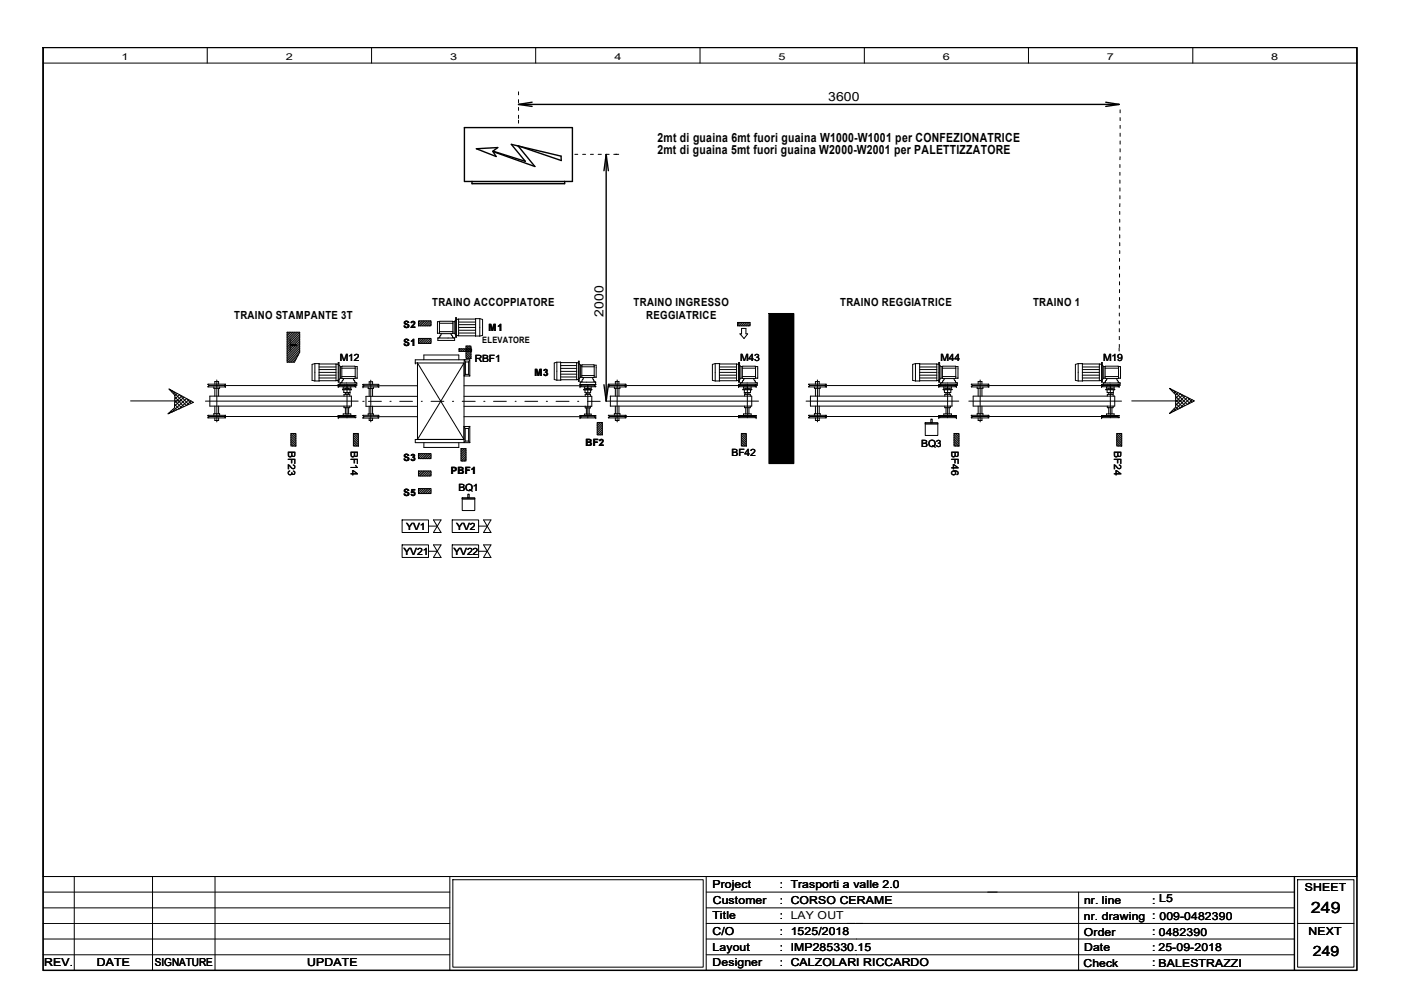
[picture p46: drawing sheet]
<svg xmlns="http://www.w3.org/2000/svg" width="297mm" height="210mm" viewBox="0 0 297 210" stroke-linecap="round" stroke-linejoin="round" font-family="sans-serif">
<defs><g id="words">
<text font-size="3.3" x="278" y="193.5">249</text>
<text font-size="3" x="278.3" y="202.6">249</text>
<g font-size="2.7">
<text x="175.6" y="21.3">3600</text>
<text x="139.4" y="30">2mt di guaina 6mt fuori guaina W1000-W1001 per CONFEZIONATRICE</text>
<text x="139.4" y="32.7">2mt di guaina 5mt fuori guaina W2000-W2001 per PALETTIZZATORE</text>
<text x="128" y="67.1" transform="rotate(-90 128 67.1)">2000</text>
</g>
<g font-size="2.4">
<text x="91.6" y="65">TRAINO ACCOPPIATORE</text>
<text x="134.3" y="65">TRAINO INGRESSO</text>
<text x="178.1" y="65">TRAINO REGGIATRICE</text>
<text x="219" y="65">TRAINO 1</text>
<text x="49.7" y="67.6">TRAINO STAMPANTE 3T</text>
<text x="137" y="67.6">REGGIATRICE</text>
</g>
<g font-size="2.3">
<text x="151.1" y="188.3">Project</text>
<text x="151.1" y="191.7">Customer</text>
<text x="165.4" y="188.3">: Trasporti a valle 2.0</text>
<text x="165.4" y="191.6">: CORSO CERAME</text>
<text x="229.9" y="191.6">nr. line</text>
<text x="244.3" y="191.6">: L5</text>
<text x="276.6" y="188.9">SHEET</text>
<text x="151.1" y="194.9">Title</text>
<text x="165.4" y="194.9">: LAY OUT</text>
<text x="229.8" y="195">nr. drawing : 009-0482390</text>
<text x="151.1" y="198.3">C/O</text>
<text x="151.1" y="201.6">Layout</text>
<text x="165.4" y="198.3">: 1525/2018</text>
<text x="165.4" y="201.6">: IMP285330.15</text>
<text x="229.8" y="198.5">Order</text>
<text x="229.9" y="201.5">Date</text>
<text x="244.3" y="198.3">: 0482390</text>
<text x="244.3" y="201.6">: 25-09-2018</text>
<text x="277.4" y="198.2">NEXT</text>
<text x="9.4" y="204.9">REV.</text>
<text x="20.5" y="204.9">DATE</text>
<text x="32.8" y="204.9">SIGNATURE</text>
<text x="65.1" y="204.9">UPDATE</text>
<text x="151.1" y="204.9">Designer</text>
<text x="165.4" y="204.9">: CALZOLARI RICCARDO</text>
<text x="229.7" y="204.9">Check</text>
<text x="244.3" y="204.9">: BALESTRAZZI</text>
<text x="245.6" y="204.9">BALESTRAZZI</text>
</g>
<g font-size="2.1">
<text x="85.6" y="69.6">S2</text>
<text x="103.6" y="70.2">M1</text>
<text x="63" y="74.5" transform="rotate(-90 63 74.5)">T</text>
<text x="72" y="76.5">M12</text>
<text x="85.6" y="73.4">S1</text>
<text x="100.7" y="76.8">RBF1</text>
<text x="156.9" y="76.5">M43</text>
<text x="199.4" y="76.5">M44</text>
<text x="233.9" y="76.5">M19</text>
<text x="113.3" y="79.7">M3</text>
<text x="61.1" y="95.6" transform="rotate(90 61.1 95.6)">BF23</text>
<text x="74.4" y="95.6" transform="rotate(90 74.4 95.6)">BF14</text>
<text x="124.2" y="94.6">BF2</text>
<text x="195.3" y="94.7">BQ3</text>
<text x="201.8" y="95.6" transform="rotate(90 201.8 95.6)">BF46</text>
<text x="236.2" y="95.6" transform="rotate(90 236.2 95.6)">BF24</text>
<text x="85.6" y="97.7">S3</text>
<text x="95.6" y="100.4">PBF1</text>
<text x="155.1" y="96.7">BF42</text>
<text x="85.6" y="105.2">S5</text>
<text x="97.2" y="104">BQ1</text>
<text x="86.1" y="112.3">YV1</text>
<text x="96.7" y="112.3">YV2</text>
<text x="85.6" y="117.6">YV21</text>
<text x="96.1" y="117.6">YV22</text>
</g>
<g font-size="2">
<text x="25.8" y="12.7">1</text>
<text x="60.6" y="12.7">2</text>
<text x="95.4" y="12.7">3</text>
<text x="130.3" y="12.7">4</text>
<text x="165.1" y="12.7">5</text>
<text x="199.9" y="12.7">6</text>
<text x="234.7" y="12.7">7</text>
<text x="269.5" y="12.7">8</text>
</g>
<text font-size="1.9" x="102.2" y="72.7">ELEVATORE</text>
</g></defs>
<g fill="none" stroke="#000" stroke-width=".3">
<path d="M9.1 10.1h278.6v195.6h-278.6zM98.5 27.1h22.9v11.4h-22.9zM100.1 38.4v.5h19.6v-.5M101 31.5l4.5-.2-1 .7 6.9 2.2-3-3.6 10.6 2.5v.9l-9.2-3.1 3.6 4.4-8.9-3.2 .7 1.1zM109.9 22.1h127.4M109.9 22.1l2.9 .5M112.8 21.7l-2.9 .4M128.5 32.8v52.2M128.5 32.8l.5 3.4M128.5 32.8l-.4 3.4M234.4 21.7l2.9 .4M237.3 22.1l-2.9 .5"/>
<path d="M128.1 81.6l.4 3.4M129 81.6l-.5 3.4M274.4 185.8v19.9"/>
</g>
<g fill="none" stroke="#000" stroke-width=".21">
<path d="M9.1 10.1h278.6v195.6h-278.6zM9.1 10.1h278.6v175.7h-278.6zM9.1 13.4h278.6M43.9 10.1v3.3M78.8 10.1v3.3M109.9 19.5v.6M113.6 10.1v3.3M148.4 10.1v3.3M183.3 10.1v3.3M218.1 10.1v3.3M252.9 10.1v3.3M109.9 21.1v.7"/>
<path d="M109.9 22.8v.6M109.9 24.4v.7M109.9 25.5v.6M121.9 32.7h.6M123.5 32.7h.7M125.2 32.7h.6M126.8 32.7h.7M128.5 32.7h.7M130.1 32.7h1.1M237.4 34.9v.6M237.4 36.5v.7M237.4 38.2v.7"/>
<path d="M237.4 39.8v.7M237.5 23.3v.6M237.5 24.9v.7M237.5 26.6v.6M237.5 28.2v.7M237.5 29.9v.7M237.5 31.5v.7M237.5 33.2l-.1 .7M237.4 54.8v.6M237.4 56.4v.7M237.4 58.1v.7M237.4 59.7v.7"/>
<path d="M237.4 44.8v.7M237.4 46.5v.6M237.4 48.1v.7M237.4 49.8v.7M237.4 51.4v.7M237.4 53.1v.7M237.4 41.5v.7M237.4 43.2v.6M60.9 70.4h2.6v4.3l-1.1 2.1h-1.5zM61 70.4l-.1 .1M61.3 70.4l-.4 .5M61.7 70.4l-.8 .8"/>
<path d="M62.1 70.4l-1.2 1.2M62.4 70.4l-1.5 1.6M62.8 76l-.7 .8M62.8 70.4l-1.9 2M63.2 75.3l-1.5 1.5M63.2 70.4l-2.3 2.4M63.5 74.6l-2.2 2.2M63.5 74.3l-2.5 2.5M63.5 73.9l-2.6 2.6M63.5 73.5l-2.6 2.7M63.5 73.1l-2.6 2.7M63.5 72.7l-2.6 2.7"/>
<path d="M63.5 72.3l-2.6 2.7M63.5 72l-2.6 2.6M63.5 71.6l-2.6 2.7M63.5 71.2l-2.6 2.7M63.5 70.9l-2.6 2.6M63.5 70.5l-2.6 2.7M66.8 77.1l-.6 .2v3.3l.6 .2M66.8 77.1v3.7M66.8 77.1h.8M67.6 77.1l3.6 .1v3.5l-3.6 .1M67.6 77.1v3.7M67.6 79.5h3.6"/>
<path d="M67.6 79h3.6M67.6 78.4h3.6M67.6 77.8h3.6M71.7 77.2h-.5M71.7 76.9h.2v4.1h-.2zM71.9 77.4l.3 .3M72.2 77.7v2.5M72.2 77.7h.3M72.5 77.7v2.5M72.5 79.8h2.8M72.5 77.7h2.8M72.5 78.1h2.8"/>
<path d="M75.3 77.7h.4v2.5h-.4M75.3 77.7v2.5M88 77h.1M88 77h.5M88.5 77h9.9v16.2h-9.9zM88.5 77l9.9 16.2h-10.4v.7h11.6M88.7 71.8h2.7v1h-2.7zM88.7 68h2.7v1.1h-2.7zM89.1 68l-.4 .4M89.1 71.8l-.4 .3M89.4 68l-.7 .7M89.4 71.8l-.7 .7"/>
<path d="M89.8 68l-1 1.1M89.8 71.8l-1 1M89.9 76.3v-1h7.4v1M90.2 68l-1.1 1.1M90.2 71.8l-1.1 1M90.5 68l-1 1.1M90.5 71.8l-1 1M90.9 68l-1 1.1M90.9 71.8l-1 1M91.3 68l-1 1.1M91.3 71.8l-1 1M91.4 68.7l-.4 .4"/>
<path d="M91.4 68.4l-.8 .7M91.4 72.4l-.4 .4M91.4 72.1l-.8 .7M92.8 71.7v.5h3.6v-.5M92.8 71.7h3.6M93.2 68.2h-.5v2.5h.5M93.2 68.2v2.5M93.2 70.7h2.8M93.2 70.3h2.8M93.2 68.2h2.8M93.2 68.5h2.8M93.6 70.7l-.3 .5v.3l-.5 .2"/>
<path d="M95.6 70.7l.4 .6v.2l.4 .2M96 70.7h.3M96 68.2v2.5M96 68.2h.3M96.3 68.2v2.5M96.3 70.7l.3 .3M96.6 67.4h.2v4.1h-.2zM96.6 67.9l-.3 .3M96.8 71.2h4M96.8 67.6l.4 .1M97.2 70.6h3.6M97.2 70h3.6"/>
<path d="M97.2 69.4h3.6M97.2 68.8h3.6M97.2 68.3h3.6M97.3 74h2.7v.5h-2.7zM97.5 74l-.2 .2M97.9 74l-.6 .5M98.3 74l-.6 .5M98.4 77l-9.9 16.2M98.4 79.7h1.2M98.6 74l-.5 .5M98.7 76.8l-.3-.5v3.4M98.7 79.4l-.3 .3"/>
<path d="M98.7 76.8v2.6M98.7 79.4h.7M98.7 76.8h.7M98.8 73.4h1.1v2.6h-1.1zM98.8 75.6l.4 .4M98.8 75.3l.8 .7M98.8 74.9l1.1 1M98.8 74.5l1.1 1.1M98.8 74.1l1.1 1.1M98.8 73.7l1.1 1.1M98.8 73.4l1.1 1M99 74l-.5 .5"/>
<path d="M99.1 73.4l.8 .7M99.4 76.8v2.6M99.4 79.4l.2 .3M99.4 74l-.6 .5M99.5 73.4l.4 .3M99.6 76.3h-11.6v.7M99.6 76.3v3.4M99.6 76.3l-.2 .5M99.7 74l-.5 .5M100 74.1l-.4 .4M100.8 67.6h-3.6v3.6M100.8 71.2h.9"/>
<path d="M100.8 67.6h.9M100.8 67.6v3.6M101.7 67.6l.6 .1v3.4l-.6 .1M101.7 67.6v3.6M118.1 76.8h.8M118.1 76.8l-.6 .2v3.5l.6 .1M118.1 76.8v3.8M118.9 76.8l3.4 .1v3.6l-3.4 .1M118.9 76.8v3.8M118.9 79.9h3.4M118.9 79.3h3.4M118.9 78.7h3.4"/>
<path d="M118.9 78.1h3.4M118.9 77.5h3.4M122.6 76.9h-.3M122.6 76.6h.2v4.3h-.2zM122.8 77.1l.3 .3M123.1 80h.3M123.1 77.4v2.6M123.1 77.4h.3M123.1 80l-.3 .3M123.4 77.4v2.6M123.4 80h2.6M123.4 79.6h2.6"/>
<path d="M123.4 77.4h2.6M123.4 77.8h2.6M126 77.4h.4v2.6h-.4M126 77.4v2.6M151.6 77.1h.9M151.6 77.1l-.6 .2v3.3l.6 .2M151.6 77.1v3.7M152.5 77.1l3.7 .1v3.5l-3.7 .1M152.5 79.5h3.7M152.5 79h3.7M152.5 78.4h3.7M152.5 77.8h3.7"/>
<path d="M152.5 77.1v3.7M156.4 68.4h2.6v.7h-2.6zM156.6 77.2h-.4M156.6 76.9h.2v4.1h-.2zM156.8 68.4l-.4 .3M156.8 77.4l.3 .3M157.1 77.7h.3M157.1 68.4l-.7 .7M157.1 77.7v2.5M157.2 70.8h-.3l.8 1M157.4 79.8h2.8M157.4 77.7h2.8"/>
<path d="M157.4 78.1h2.8M157.4 77.7v2.5M157.5 68.4l-.7 .7M157.9 68.4l-.8 .7M158.2 68.4l-.7 .7M158.5 70.8h-.3v-1.2h-1v1.2M158.5 70.8l-.8 1M158.6 68.4l-.7 .7M159 68.4l-.7 .7M159 68.7l-.3 .4M160.2 77.7h.5v2.5h-.5M160.2 77.7v2.5"/>
<path d="M163 66.5h5.3v31.8h-5.3zM194.1 77.1h.9M194.1 77.1l-.6 .2v3.3l.6 .2M194.1 77.1v3.7M195 77.1l3.6 .1v3.5l-3.6 .1M195 79.5h3.6M195 79h3.6M195 78.4h3.6M195 77.8h3.6M195 77.1v3.7M199 77.2h-.4M199 76.9h.2v4.1h-.2z"/>
<path d="M199.2 77.4l.3 .3M199.5 77.7h.3M199.5 77.7v2.5M199.8 79.8h2.8M199.8 77.7h2.8M199.8 78.1h2.8M199.8 77.7v2.5M202.6 77.7h.5v2.5h-.5M202.6 77.7v2.5M228.6 77.1h.9M228.6 77.1l-.6 .2v3.3l.6 .2M228.6 77.1v3.7"/>
<path d="M229.5 77.1l3.6 .1v3.5l-3.6 .1M229.5 79.5h3.6M229.5 79h3.6M229.5 78.4h3.6M229.5 77.8h3.6M229.5 77.1v3.7M233.5 77.2h-.4M233.5 76.9h.2v4.1h-.2zM233.7 77.4l.3 .3M234 77.7h.3M234 77.7v2.5M234.3 79.8h2.8"/>
<path d="M234.3 77.7h2.8M234.3 78.1h2.8M234.3 77.7v2.5M237.1 77.7h.5v2.5h-.5M237.1 77.7v2.5M237.3 73.8v.6M237.3 64.7v.7M237.3 66.4v.6M237.3 68v.7M237.3 69.7v.7M237.3 71.3v.7M237.3 73v.7"/>
<path d="M237.4 61.4v.7M237.4 63.1v.6M27.7 85h10.6M35.8 82.5l5.2 2.8-5.4 2.5 1.4-1.3 .1-2.7zM35.9 87.5v.1M36.1 82.6l-.1 .1M36.4 83.1l.2-.2 2.9 3.1 1-1M36.6 86.8l.4 .4M37 86.4l.5 .5M37 84.6l1.1-.9 1.9 2.1M37 84.9l1.5 1.5M37.1 83.1l-.4 .3"/>
<path d="M37.1 84.2l1.9 2M37.6 83.4l-.5 .5M38.6 83.9l-1.6 1.5M39 84.2l-2 1.9M40 84.8l-2 1.9-1-1M40.5 85.5l-1-1-3.1 2.9-.2-.2M43.6 85h32.3M44.1 88.1h.1M44.1 88.1l.2 .1-.2 .4h3.7l-.2-.2v-.2l.2-.1M44.1 88.1h3.7M44.1 81.4h3.7l-.2 .2 .2 .4h-3.7l.2-.1zM44.3 88.3h30.9"/>
<path d="M44.3 81.7h30.9M44.5 84h30v2.1h-30zM45.3 82v.3h1.3v-.3M45.3 88.1v-.4h1.3v.4M45.5 81.4v-.5h.9v.5M45.5 88.6v.6h.9v-.6M45.5 82.3v1.7M45.5 86.1v1.6M46 80.6v8.9M46.4 82.3v1.7M46.4 86.1v1.6M47.8 88.1h.1"/>
<path d="M47.8 81.9h.1M61.7 91.9h1v2.7h-1zM61.7 94.2l.4 .4M61.7 93.8l.7 .8M61.7 93.4l1 1.1M61.7 93.1l1 1M61.7 92.7l1 1.1M61.7 92.3l1 1.1M61.7 91.9l1 1.1M62 91.9l.7 .7M62.4 91.9l.3 .3M66.8 80.8h.8"/>
<path d="M67.6 80.1h3.6M71.2 80.7h.5M71.7 88.6h.1M71.7 88.1h.1M71.7 82h.1M71.7 81.5h.1M71.7 81.5h3.7M71.7 88.1h3.7M71.7 88.1l.3 .1v.2l-.3 .2M71.7 82h3.7M71.7 81.5l.3 .1v.3l-.3 .1M72.1 81.2v.5h3.5v-.5"/>
<path d="M72.1 81.2h3.5M72.2 80.2h.3M72.2 80.2l-.3 .3M72.5 80.2h2.8M72.6 82.5h1.9v.1h-1.9zM72.8 82v.3h1.6v-.3M72.8 88.1v-.3h1.6v.3M72.9 80.3l-.4 .8-.4 .1M72.9 82.6v.6h1.3M72.9 84v-.4h1.3v.4M72.9 86.1v.3h1.3v-.3M73.2 82.3v.2"/>
<path d="M73.2 83.2v.4M73.2 86.4v1.4M73.6 81.5v7.1M73.9 82.3v.2M73.9 83.2v.4M73.9 86.4v1.4M74.2 83.2h.1M74.2 82.6v.6M74.9 80.3l.3 .5v.3l.4 .1M74.9 91.9h1.1v2.7h-1.1zM74.9 94.2l.4 .4M74.9 93.8l.8 .8"/>
<path d="M74.9 93.4l1.1 1.1M74.9 93.1l1.1 1M74.9 92.7l1.1 1.1M74.9 92.3l1.1 1.1M74.9 91.9l1.1 1.1M75.3 91.9l.7 .7M75.4 88.1h.1M75.4 82h.1M75.4 81.5h.1M75.4 88.1l-.2 .1v.2l.2 .2h-3.7M75.4 81.5l-.2 .1v.3l.2 .1M75.6 91.9l.4 .3"/>
<path d="M76.9 85.1h.3M77 82h.1M77 81.5h.1M77 88.1h3.3l-.2 .4 .2 .1h-3.3l.1-.1zM77 81.5h3.3l-.2 .2v.2l.2 .1M77 81.5l.1 .2-.1 .3M77.1 81.8h11.4M77.1 88.3h11.4M78.1 88.1v-.3h1.1v.3M78.1 82v.4h1.1v-.4M78.1 85.1h2.8M78.3 88.6v.6h.7v-.6"/>
<path d="M78.3 81.5v-.6h.7v.6M78.3 82.4v1.6M78.3 86.1v1.7M78.6 80.6v8.9M79 82.4v1.6M79 86.1v1.7M80.3 88.1h.1M80.3 82h.1M80.3 82h-3.3M82.7 85.1h.2M84.7 85.1h2.8M88.5 84h-10.9v2.1h10.9"/>
<path d="M88.7 96.2h2.7v1h-2.7zM88.7 99.9h2.7v1h-2.7zM89 96.2l-.3 .3M89.1 99.9l-.4 .3M89.3 85.1h.2M89.4 96.2l-.7 .7M89.4 99.9l-.7 .7M89.8 96.2l-1.1 1M89.8 99.9l-1 1M89.9 93.9v1h7.4v-1M90.2 99.9l-1.1 1M90.2 96.2l-1.1 1"/>
<path d="M90.5 99.9l-1 1M90.5 96.2l-1 1M90.9 99.9l-1 1M90.9 96.2l-1.1 1M91.3 96.2l-1.1 1M91.3 99.9l-1 1M91.4 96.9l-.4 .3M91.4 96.5l-.8 .7M91.4 85.1h2.7M95.9 85.1h.3M97.7 95.1h1.1v2.6h-1.1zM98 85.1h2.7"/>
<path d="M98.1 95.1l-.4 .4M98.4 84h27.1v2.1M98.4 90.4l.2 .4M98.4 81.8h27.7M98.4 88.3h27.7M98.4 86.1h27.1M98.5 95.1l-.8 .7M98.6 93.5l-.2 .4v-3.5h1.2v3.5M98.6 90.8v2.7M98.6 93.5h.8M98.6 90.8h.8M98.8 97.4l-.4 .3"/>
<path d="M98.8 97l-.8 .7M98.8 96.6l-1.1 1.1M98.8 96.3l-1.1 1M98.8 95.9l-1.1 1M98.8 95.5l-1.1 1.1M98.8 95.1l-1.1 1.1M99.4 93.5l.2 .4M99.4 90.8v2.7M99.6 90.4l-.2 .4M102.6 85.1h.2M104.6 85.1h2.8M109.2 85.1h.2"/>
<path d="M111.3 85.1h2.7M115.8 85.1h.3M117.9 85.1h2.7M118.1 80.6h.8M122.3 80.5h.3M122.5 85.1h.2M123 88.6h.1M123 88.1h.1M123 82h.1M123 81.5h.1M123 88.6h3.3M123 88.1h3.3"/>
<path d="M123 81.5h3.3l-.2 .2v.2l.2 .1h-3.3M123 88.1l.2 .1v.3l-.2 .1M123 81.5l.2 .2v.2l-.2 .1M123 81v.5M123.7 80.1l-.3 .8-.4 .1h3.3l-.4-.1-.3-.8M123.8 82.5h1.7v.2h-1.7zM123.9 82v.3h1.4v-.3M123.9 88.1v-.3h1.4v.3M124 82.7l.1 .6h1.1v-.6M124.1 84v-.4h1.1v.4M124.1 86.1v.4h1.1v-.4M124.3 82.3v.2"/>
<path d="M124.3 83.3v.3M124.3 86.5v1.3M124.5 85.1h2.8M124.6 81.5v7.1M124.9 82.3v.2M124.9 83.3v.3M124.9 86.5v1.3M126.3 81v.5M126.3 88.6h.1M126.3 88.1h.1M126.3 88.1l-.2 .1v.3l.2 .1M126.6 89.6h1.1v2.6h-1.1z"/>
<path d="M127 89.6l-.4 .3M127.3 89.6l-.7 .7M127.7 91.8l-.4 .4M127.7 91.5l-.7 .7M127.7 91.1l-1.1 1.1M127.7 90.7l-1.1 1.1M127.7 90.3l-1.1 1.1M127.7 90l-1.1 1M127.7 89.6l-1.1 1M128.5 85h32.3M129 88.1h3.7l-.2 .1v.2l.2 .2h-3.7l.2-.4zM129 81.5l3.7-.1-.2 .5 .2 .1h-3.7l.2-.4z"/>
<path d="M129.2 88.3h30.9M129.2 81.7h30.9M129.4 84h30v2.1h-30zM130.3 88.1v-.4h1.1v.4M130.3 82v.3h1.1v-.3M130.5 88.6v.6h.7v-.6M130.5 81.4v-.5h.7v.5M130.5 82.3v1.7M130.5 86.1v1.6M130.8 80.6v8.9M131.2 82.3v1.7M131.2 86.1v1.6"/>
<path d="M132.7 88.1h.1M132.7 81.9h.1M151.6 80.8h.9M152.5 80.1h3.7M156.2 80.7h.4M156.6 88.1h.1M156.6 82h.1M156.6 81.5h.1M156.6 81.5h3.7M156.6 88.1h3.7M156.6 88.1l.2 .1v.2l-.2 .2h3.7M156.6 82h3.7"/>
<path d="M156.6 81.5l.2 .1v.3l-.2 .1M157 81.2v.5h3.6v-.5M157 81.2h3.6M157.1 80.2h.3M157.1 80.2l-.3 .3M157.2 91.9h1v2.7h-1zM157.2 94.2l.4 .4M157.2 93.8l.7 .8M157.2 93.4l1 1.1M157.2 93.1l1 1M157.2 92.7l1 1.1M157.2 92.3l1 1.1"/>
<path d="M157.2 91.9l1 1.1M157.4 80.2h2.8M157.5 91.9l.7 .7M157.6 82.5h1.8v.1h-1.9zM157.6 82v.3h1.7v-.3M157.6 88.1v-.3h1.7v.3M157.8 80.3l-.4 .8-.4 .1M157.8 83.2h.1M157.8 82.6v.6M157.9 86.1v.3h1.2v-.3M157.9 84v-.4h1.2v.4M157.9 91.9l.3 .3"/>
<path d="M158.1 82.3v.2M158.1 83.2v.4M158.1 86.4v1.4M158.5 81.5v7.1M158.8 82.3v.2M158.8 83.2v.4M158.8 86.4v1.4M159.1 82.6v.6h-1.3M159.8 80.3l.3 .5v.3l.5 .1M160.3 88.6h.1M160.3 88.1h.1M160.3 82h.1"/>
<path d="M160.3 81.5h.1M160.3 88.1l-.2 .1v.2l.2 .2M160.3 81.5l-.2 .1v.3l.2 .1M170.9 85h32.4M171.4 88.1h3.8l-.2 .1v.2l.2 .2h-3.7l.2-.4zM171.4 81.5l.3 .1-.2 .4h3.6l.1-.1M171.5 81.4h3.6l-.1 .5h.2M171.5 81.4l-.1 .1M171.7 88.3h30.8M171.7 81.7h30.8M171.8 84h30v2.1h-30zM172.7 88.1v-.4h1.2v.4"/>
<path d="M172.7 82v.3h1.2v-.3M172.9 88.6v.6h.8v-.6M172.9 81.4v-.5h.8v.5M172.9 82.3v1.7M172.9 86.1v1.6M173.3 80.6v8.9M173.7 82.3v1.7M173.7 86.1v1.6M175.2 88.1h.1M175.2 81.9h.1M194.1 80.8h.9M195 80.1h3.6"/>
<path d="M196.2 89.7h2.6v.2h-2.6zM196.2 89.7h2.6v2.6h-2.6zM197.4 88.9h.3v.8h-.3zM198.6 80.7h.4M199 88.6h.1M199 88.1h.1M199 82h.1M199 81.5h.1M199 81.5h3.8M199 88.1h3.8M199 88.6h3.8M199 82h3.8"/>
<path d="M199 88.1l.3 .1v.2l-.3 .2M199 81.5l.3 .1v.3l-.3 .1M199.4 81.2v.5h3.6v-.5M199.4 81.2h3.6M199.5 80.2h.3M199.5 80.2l-.3 .3M199.8 80.2h2.8M200 82.5h1.8v.1h-1.8zM200.1 82v.3h1.6v-.3M200.1 88.1v-.3h1.6v.3M200.2 80.3l-.3 .5v.3l-.5 .1M200.2 82.6v.6h1.4v-.6"/>
<path d="M200.3 86.1v.3h1.2v-.3M200.3 84v-.4h1.2v.4M200.6 82.3v.2M200.6 83.2v.4M200.6 86.4v1.4M200.9 81.5v7.1M201.2 82.3v.2M201.2 83.2v.4M201.2 86.4v1.4M202.2 80.3l.4 .8 .4 .1M202.3 91.9h1v2.7h-1zM202.3 94.2l.3 .4"/>
<path d="M202.3 93.8l.7 .8M202.3 93.4l1 1.1M202.3 93.1l1 1M202.3 92.7l1 1.1M202.3 92.3l1 1.1M202.3 91.9l1 1.1M202.6 91.9l.7 .7M202.8 88.6h.1M202.8 88.1h.1M202.8 82h.1M202.8 81.5h.1M202.8 88.1l-.3 .1v.2l.3 .2"/>
<path d="M202.8 81.5l-.3 .1v.3l.3 .1M203 91.9l.3 .3M205.4 85h32.4M205.9 88.1h.1M205.9 88.1l.2 .1-.2 .4h3.7l-.1-.2v-.2l.1-.1M205.9 88.1h3.7M205.9 81.4h3.7l-.1 .2 .1 .4h-3.7l.2-.1zM206.1 88.3h30.9M206.1 81.7h30.9M206.3 84h30v2.1h-30zM207.2 88.1v-.4h1.2v.4M207.2 82v.3h1.2v-.3"/>
<path d="M207.4 88.6v.6h.8v-.6M207.4 81.4v-.5h.8v.5M207.4 82.3v1.7M207.4 86.1v1.6M207.8 80.6v8.9M208.2 82.3v1.7M208.2 86.1v1.6M209.6 88.1h.1M209.6 81.9h.1M228.6 80.8h.9M229.5 80.1h3.6M233.1 80.7h.4"/>
<path d="M233.5 88.6h.1M233.5 88.1h.1M233.5 82h.1M233.5 81.5h.1M233.5 81.5h3.8M233.5 88.1h3.8M233.5 82h3.8M233.5 88.1l.3 .1v.2l-.3 .2M233.5 81.5l.3 .1v.3l-.3 .1M233.9 81.2v.5h3.6v-.5M233.9 81.2h3.6M234 80.2h.3"/>
<path d="M234 80.2l-.3 .3M234.3 80.2h2.8M234.5 82.5h1.8v.1h-1.8zM234.6 82v.3h1.6v-.3M234.6 88.1v-.3h1.6v.3M234.7 80.3l-.3 .8-.5 .1M234.7 82.6v.6h1.3M234.8 86.1v.3h1.2v-.3M234.8 84v-.4h1.2v.4M235.1 82.3v.2M235.1 83.2v.4M235.1 86.4v1.4"/>
<path d="M235.4 81.5v7.1M235.8 82.3v.2M235.8 83.2v.4M235.8 86.4v1.4M236 83.2h.1M236 82.6v.6M236.7 80.3l.4 .8 .4 .1M236.8 91.9h1v2.7h-1zM236.8 94.2l.3 .4M236.8 93.8l.7 .8M236.8 93.4l1 1.1M236.8 93.1l1 1"/>
<path d="M236.8 92.7l1 1.1M236.8 92.3l1 1.1M236.8 91.9l1 1.1M237.1 91.9l.7 .7M237.3 88.1h.1M237.3 82h.1M237.3 81.5h.1M237.3 88.1l-.3 .1v.2l.3 .2h-3.8M237.3 81.5l-.3 .1v.3l.3 .1M237.5 91.9l.3 .3M239.9 85h10.7M247.9 82.3l5.3 2.7-5.3 2.7 1.4-1.4v-2.6z"/>
<path d="M248.2 87.4v.1M248.2 82.5v.1M248.5 82.9l.2-.1 3.1 3 1-1M248.9 86.7l.4 .3M249.3 84.5l.9-1 2.1 2M249.3 83l-.4 .3M249.3 84l1.9 2M249.3 84.8l1.4 1.5M249.3 86.3l.5 .4M249.8 83.3l-.5 .4M250.7 83.7l-1.4 1.5M251.2 84l-1.9 2"/>
<path d="M252.3 84.5l-2.1 2-.9-1M252.8 85.3l-1-1.1-3.1 3-.2-.2M85.3 110.2h5.5v2.7h-5.5zM85.3 115.5h5.5v2.7h-5.5zM88.7 103.6h2.7v1h-2.7zM89 103.6l-.3 .3M89.4 103.6l-.7 .7M89.8 103.6l-1.1 1M90.2 103.6l-1.1 1M90.5 103.6l-1 1M90.8 111.5h1.9M90.8 116.9h1.9"/>
<path d="M90.9 103.6l-1.1 1M91.3 103.6l-1.1 1M91.4 104.3l-.4 .3M91.4 103.9l-.8 .7M91.4 100.6l-.4 .3M91.4 100.2l-.8 .7M91.9 110.2h1.6l-1.6 2.7h1.6zM91.9 115.5h1.6l-1.6 2.7h1.6zM95.9 110.2h5.6v2.7h-5.6zM95.9 115.5h5.6v2.7h-5.6zM98 105.6h2.7v.2h-2.7zM98 105.6h2.7v2.6h-2.7z"/>
<path d="M99.2 104.8h.3v.8h-.3zM101.5 111.5h1.8M101.5 116.9h1.8M102.5 110.2h1.6l-1.6 2.7h1.6zM102.5 115.5h1.6l-1.6 2.7h1.6zM9.1 185.8h278.6M9.1 195.8h86.3M9.1 199.1h86.3M9.1 192.5h86.3M9.1 189.1h86.3M15.7 185.8v19.9M32.3 185.8v19.9"/>
<path d="M45.6 185.8v19.9M95.4 185.8v19.9M96 186.5h53.1v18.6h-53.1zM149.7 185.8v19.9M149.7 195.8h124.7M149.7 199.1h124.7M149.7 192.5h124.7M149.7 189.1h124.7M228.7 189.1v16.6M275.1 186.5h12v18.6h-12zM275.1 195.8h12M9.1 202.4h86.3"/>
<path d="M149.7 202.4h124.7"/>
</g>
<path d="M163 66.5h5.3v31.8h-5.3z" fill-rule="evenodd" fill="#000"/>
<use href="#words"/>
</svg>
